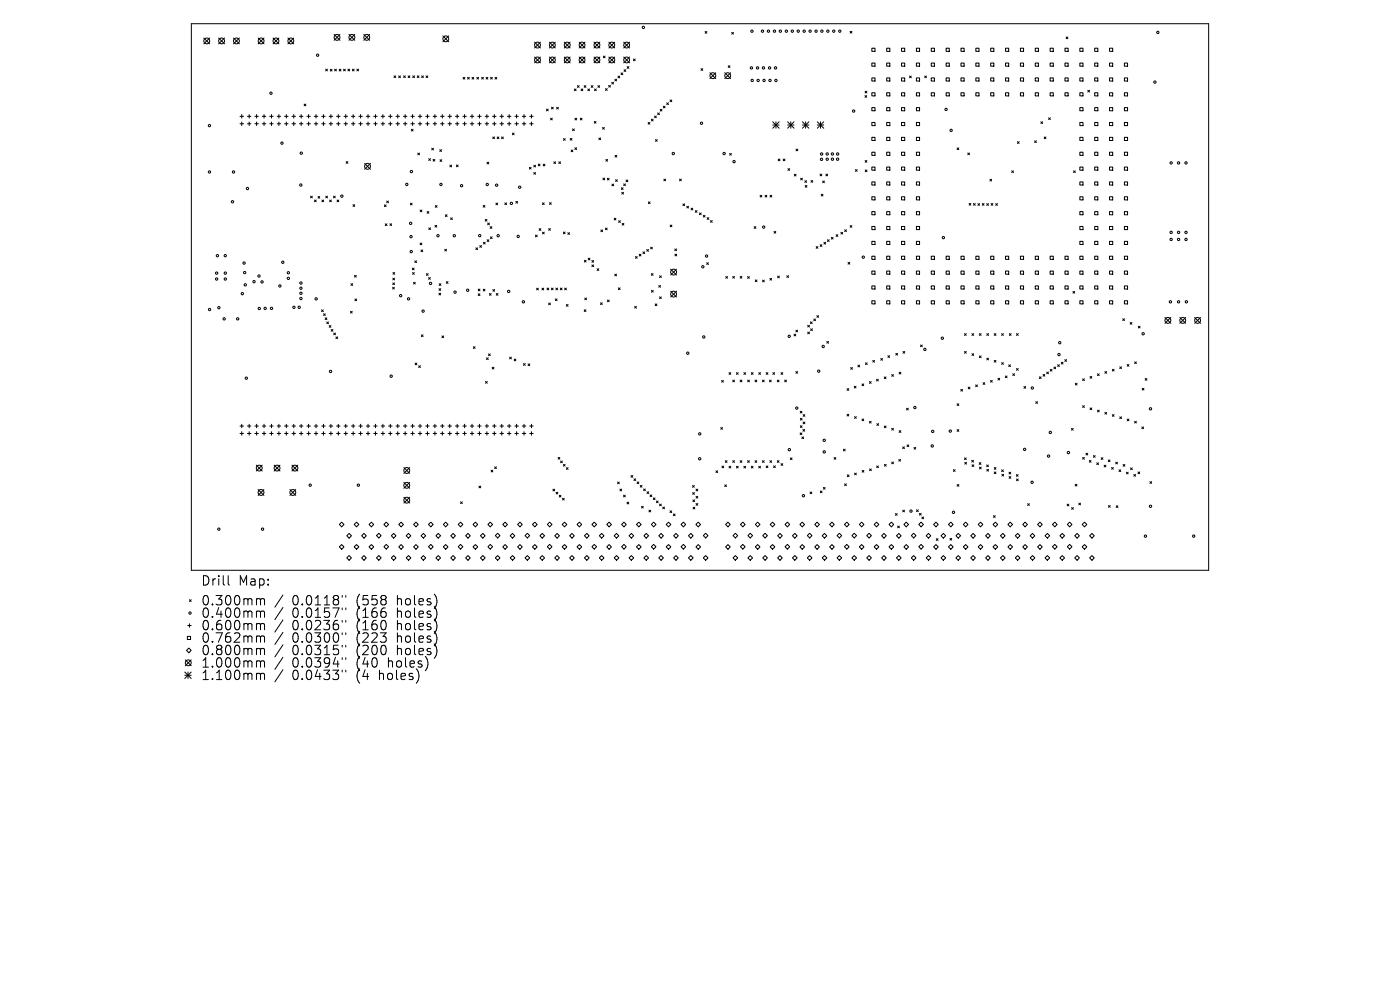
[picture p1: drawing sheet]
<svg xmlns="http://www.w3.org/2000/svg" width="297mm" height="210mm" viewBox="0 0 297 210" stroke-linecap="round" stroke-linejoin="round" font-family="sans-serif">
<defs><g id="words">
<g font-size="2.8">
<text x="42.6" y="124.5">Drill</text>
<text x="50.6" y="124.5">Map:</text>
<text x="42.6" y="128.7">0.300mm</text>
<text x="42.6" y="131.3">0.400mm</text>
<text x="62" y="128.7">0.0118&quot;</text>
<text x="62" y="131.3">0.0157&quot;</text>
<text x="75.7" y="128.7">(558</text>
<text x="75.7" y="131.3">(166</text>
<text x="84.5" y="128.7">holes)</text>
<text x="84.5" y="131.3">holes)</text>
<text x="42.6" y="134">0.600mm</text>
<text x="42.6" y="136.6">0.762mm</text>
<text x="62" y="134">0.0236&quot;</text>
<text x="62" y="136.6">0.0300&quot;</text>
<text x="75.7" y="134">(160</text>
<text x="75.7" y="136.6">(223</text>
<text x="84.5" y="134">holes)</text>
<text x="84.5" y="136.6">holes)</text>
<text x="42.6" y="139.3">0.800mm</text>
<text x="42.6" y="141.9">1.000mm</text>
<text x="62" y="139.3">0.0315&quot;</text>
<text x="62" y="141.9">0.0394&quot;</text>
<text x="75.7" y="139.3">(200</text>
<text x="75.7" y="141.9">(40</text>
<text x="82.6" y="141.9">holes)</text>
<text x="84.5" y="139.3">holes)</text>
<text x="42.6" y="144.5">1.100mm</text>
<text x="62" y="144.5">0.0433&quot;</text>
<text x="75.7" y="144.5">(4</text>
<text x="80.7" y="144.5">holes)</text>
</g>
</g></defs>
<g fill="none" stroke="#000" stroke-width=".21">
<path d="M40.6 5h215.8v116h-215.8zM43.2 8.1l1.3 1.2M44.5 8.1l-1.3 1.2M46.4 8.1l1.2 1.2M47.6 8.1l-1.2 1.2M49.5 8.1l1.3 1.2M50.8 8.1l-1.3 1.2M54.8 8.1l1.2 1.2M56 8.1l-1.2 1.2M57.9 8.1l1.3 1.2M59.2 8.1l-1.3 1.2M61.1 8.1l1.2 1.2"/>
<path d="M62.3 8.1l-1.2 1.2M69.1 14.7l.4 .3M69.5 14.7l-.4 .3M70.1 14.7l.3 .4M70.4 14.7l-.3 .4M70.9 7.3l1.2 1.2M71 14.7l.4 .3M71.4 14.7l-.4 .3M72 14.7l.3 .4M72.1 7.3l-1.2 1.2M72.3 14.7l-.3 .4M72.9 14.7l.4 .3"/>
<path d="M73.3 14.7l-.4 .3M73.8 14.7l.4 .3M74 7.3l1.3 1.2M74.2 14.7l-.4 .3M74.8 14.7l.3 .3M75.1 14.7l-.3 .3M75.3 7.3l-1.3 1.2M75.7 14.7l.4 .3M76.1 14.7l-.4 .3M77.2 7.3l1.2 1.2M78.4 7.3l-1.2 1.2M83.6 16.1l.4 .4"/>
<path d="M84 16.1l-.4 .4M84.6 16.1l.4 .4M85 16.1l-.4 .4M85.6 16.1l.4 .4M86 16.1l-.4 .4M86.6 16.1l.4 .4M87 16.1l-.4 .4M87.6 16.1l.3 .4M87.9 16.1l-.3 .4M88.5 16.1l.4 .4M88.9 16.1l-.4 .4M89.4 16.1l.4 .4"/>
<path d="M89.8 16.1l-.4 .4M90.4 16.1l.3 .4M90.7 16.1l-.3 .4M94 7.6l1.2 1.3M95.2 7.6l-1.2 1.3M98.2 16.4l.4 .4M98.6 16.4l-.4 .4M99.2 16.4l.4 .4M99.6 16.4l-.4 .4M100.1 16.4l.4 .4M100.5 16.4l-.4 .4M101.2 16.4l.3 .4"/>
<path d="M101.5 16.4l-.3 .4M102.2 16.4l.4 .4M102.6 16.4l-.4 .4M103.1 16.4l.4 .4M103.5 16.4l-.4 .4M104.1 16.4l.3 .4M104.4 16.4l-.3 .4M105 16.4l.4 .4M105.4 16.4l-.4 .4M113.4 8.9l1.2 1.3M113.4 12.1l1.2 1.2M114.6 8.9l-1.2 1.3"/>
<path d="M114.6 12.1l-1.2 1.2M116.6 12.1l1.2 1.2M116.6 8.9l1.2 1.3M117.8 8.9l-1.2 1.3M117.8 12.1l-1.2 1.2M119.7 12.1l1.3 1.2M119.7 8.9l1.3 1.3M121 8.9l-1.3 1.3M121 12.1l-1.3 1.2M121.8 18.9l.4 .3M122.2 18.9l-.4 .3M122.5 18.2l.4 .3"/>
<path d="M122.9 12.1l1.2 1.2M122.9 8.9l1.2 1.3M122.9 18.2l-.4 .3M123.3 18.9l.3 .3M123.6 18.9l-.3 .3M123.9 18.2l.4 .3M124.1 8.9l-1.2 1.3M124.1 12.1l-1.2 1.2M124.3 18.2l-.4 .3M124.7 18.9l.4 .3M125.1 18.9l-.4 .3M125.4 18.2l.4 .3"/>
<path d="M125.8 18.2l-.4 .3M126 12.1l1.3 1.2M126 8.9l1.3 1.3M126.1 18.9l.4 .3M126.5 18.9l-.4 .3M126.8 18.2l.4 .3M127.2 18.2l-.4 .3M127.3 8.9l-1.3 1.3M127.3 12.1l-1.3 1.2M128 11.9l.4 .4M128.4 11.9l-.4 .4M128.5 18.8l.3 .4"/>
<path d="M128.8 18.8l-.3 .4M129.1 18.1l.4 .4M129.2 12.1l1.2 1.2M129.2 8.9l1.2 1.3M129.5 18.1l-.4 .4M129.8 17.5l.4 .3M130.2 17.5l-.4 .3M130.4 12.1l-1.2 1.2M130.4 8.9l-1.2 1.3M130.4 16.8l.4 .4M130.8 16.8l-.4 .4M131.1 16.1l.4 .4"/>
<path d="M131.5 16.1l-.4 .4M131.8 15.5l.3 .3M132.1 15.5l-.3 .3M132.3 12.1l1.3 1.2M132.3 8.9l1.3 1.3M132.4 14.8l.4 .4M132.8 14.8l-.4 .4M133 14.1l.4 .4M133.4 14.1l-.4 .4M133.6 8.9l-1.3 1.3M133.6 12.1l-1.3 1.2M134.4 12.5l.4 .4"/>
<path d="M134.8 12.5l-.4 .4M148.7 14.6l.4 .3M149.1 14.6l-.4 .3M149.6 6.7l.4 .4M150 6.7l-.4 .4M150.6 15.4l1.2 1.3M151.8 15.4l-1.2 1.3M153.8 15.4l1.2 1.3M154.5 13.9l.4 .4M154.9 13.9l-.4 .4M155 15.4l-1.2 1.3M155.2 6.9l.4 .3"/>
<path d="M155.6 6.9l-.4 .3M180.3 6.6l.4 .4M180.7 6.6l-.4 .4M183.5 19.3l.4 .4M183.9 19.3l-.4 .4M185 10.2h.6v.7h-.6zM185 13.4h.6v.6h-.6zM185 16.5h.6v.7h-.6zM185 19.7h.6v.6h-.6zM188.1 10.2h.7v.7h-.7zM188.1 13.4h.7v.6h-.7zM188.1 16.5h.7v.7h-.7z"/>
<path d="M188.1 19.7h.7v.6h-.7zM191.3 10.2h.6v.7h-.6zM191.3 13.4h.6v.6h-.6zM191.3 16.5h.6v.7h-.6zM191.3 19.7h.6v.6h-.6zM193 16.1l.3 .4M193.3 16.1l-.3 .4M194.4 10.2h.7v.7h-.7zM194.4 13.4h.7v.6h-.7zM194.4 16.5h.7v.7h-.7zM194.4 19.7h.7v.6h-.7zM196.2 16.1l.3 .4"/>
<path d="M196.5 16.1l-.3 .4M197.6 10.2h.6v.7h-.6zM197.6 13.4h.6v.6h-.6zM197.6 16.5h.6v.7h-.6zM197.6 19.7h.6v.6h-.6zM200.7 10.2h.7v.7h-.7zM200.7 13.4h.7v.6h-.7zM200.7 16.5h.7v.7h-.7zM200.7 19.7h.7v.6h-.7zM203.9 10.2h.6v.7h-.6zM203.9 13.4h.6v.6h-.6zM203.9 16.5h.6v.7h-.6z"/>
<path d="M203.9 19.7h.6v.6h-.6zM207 10.2h.7v.7h-.7zM207 13.4h.7v.6h-.7zM207 16.5h.7v.7h-.7zM207 19.7h.7v.6h-.7zM210.2 10.2h.6v.7h-.6zM210.2 13.4h.6v.6h-.6zM210.2 16.5h.6v.7h-.6zM210.2 19.7h.6v.6h-.6zM213.3 10.2h.7v.7h-.7zM213.3 13.4h.7v.6h-.7zM213.3 16.5h.7v.7h-.7z"/>
<path d="M213.3 19.7h.7v.6h-.7zM216.5 10.2h.6v.7h-.6zM216.5 13.4h.6v.6h-.6zM216.5 16.5h.6v.7h-.6zM216.5 19.7h.6v.6h-.6zM219.6 10.2h.7v.7h-.7zM219.6 13.4h.7v.6h-.7zM219.6 16.5h.7v.7h-.7zM219.6 19.7h.7v.6h-.7zM222.8 10.2h.6v.7h-.6zM222.8 13.4h.6v.6h-.6zM222.8 16.5h.6v.7h-.6z"/>
<path d="M222.8 19.7h.6v.6h-.6zM225.9 10.2h.7v.7h-.7zM225.9 13.4h.7v.6h-.7zM225.9 16.5h.7v.7h-.7zM225.9 19.7h.7v.6h-.7zM226.2 7.8l.3 .4M226.5 7.8l-.3 .4M229.1 10.2h.6v.7h-.6zM229.1 13.4h.6v.6h-.6zM229.1 16.5h.6v.7h-.6zM229.1 19.7h.6v.6h-.6zM230.8 19.1l.3 .4"/>
<path d="M231.1 19.1l-.3 .4M232.2 10.2h.7v.7h-.7zM232.2 13.4h.7v.6h-.7zM232.2 16.5h.7v.7h-.7zM232.2 19.7h.7v.6h-.7zM235.4 10.2h.7v.7h-.7zM235.4 13.4h.7v.6h-.7zM235.4 16.5h.7v.7h-.7zM235.4 19.7h.7v.6h-.7zM238.5 13.4h.7v.6h-.7zM238.5 16.5h.7v.7h-.7zM238.5 19.7h.7v.6h-.7z"/>
<path d="M50.9 24.7h.8M50.9 26.3h.8M51.3 24.3v.7M51.3 25.9v.7M52.5 24.7h.7M52.5 26.3h.7M52.9 24.3v.7M52.9 25.9v.7M54.1 24.7h.7M54.1 26.3h.7M54.4 24.3v.7M54.4 25.9v.7"/>
<path d="M55.6 24.7h.8M55.6 26.3h.8M56 24.3v.7M56 25.9v.7M57.2 24.7h.8M57.2 26.3h.8M57.6 24.3v.7M57.6 25.9v.7M58.8 24.7h.7M58.8 26.3h.7M59.2 24.3v.7M59.2 25.9v.7"/>
<path d="M60.4 24.7h.7M60.4 26.3h.7M60.7 24.3v.7M60.7 25.9v.7M61.9 24.7h.8M61.9 26.3h.8M62.3 24.3v.7M62.3 25.9v.7M63.5 24.7h.8M63.5 26.3h.8M63.9 24.3v.7M63.9 25.9v.7"/>
<path d="M64.5 22.1l.4 .4M64.9 22.1l-.4 .4M65.1 24.7h.7M65.1 26.3h.7M65.5 24.3v.7M65.5 25.9v.7M66.7 24.7h.7M66.7 26.3h.7M67 24.3v.7M67 25.9v.7M68.2 24.7h.8M68.2 26.3h.8"/>
<path d="M68.6 24.3v.7M68.6 25.9v.7M69.8 24.7h.8M69.8 26.3h.8M70.2 24.3v.7M70.2 25.9v.7M71.4 24.7h.7M71.4 26.3h.7M71.8 24.3v.7M71.8 25.9v.7M73 24.7h.7M73 26.3h.7"/>
<path d="M73.3 24.3v.7M73.3 25.9v.7M73.4 34.3l.4 .4M73.8 34.3l-.4 .4M74.6 24.7h.7M74.6 26.3h.7M74.9 24.3v.7M74.9 25.9v.7M76.1 24.7h.8M76.1 26.3h.8M76.5 24.3v.7M76.5 25.9v.7"/>
<path d="M77.4 34.7l1.2 1.2M77.7 24.7h.7M77.7 26.3h.7M78.1 24.3v.7M78.1 25.9v.7M78.6 34.7l-1.2 1.2M79.3 24.7h.7M79.3 26.3h.7M79.7 24.3v.7M79.7 25.9v.7M80.9 24.7h.7M80.9 26.3h.7"/>
<path d="M81.2 24.3v.7M81.2 25.9v.7M82.4 24.7h.8M82.4 26.3h.8M82.8 24.3v.7M82.8 25.9v.7M84 24.7h.8M84 26.3h.8M84.4 24.3v.7M84.4 25.9v.7M85.6 24.7h.7M85.6 26.3h.7"/>
<path d="M86 24.3v.7M86 25.9v.7M87.2 24.7h.7M87.2 26.3h.7M87.3 27.4l.3 .4M87.5 24.3v.7M87.5 25.9v.7M87.6 27.4l-.3 .4M88.6 32.5l.4 .3M88.7 24.7h.8M88.7 26.3h.8M89 32.5l-.4 .3"/>
<path d="M89.1 24.3v.7M89.1 25.9v.7M90.3 24.7h.8M90.3 26.3h.8M90.7 24.3v.7M90.7 25.9v.7M91 33.7l.3 .3M91.3 33.7l-.3 .3M91.6 31.4l.4 .4M91.9 33.8l.3 .4M91.9 24.7h.7M91.9 26.3h.7"/>
<path d="M92 31.4l-.4 .4M92.2 33.8l-.3 .4M92.3 24.3v.7M92.3 25.9v.7M93.3 31.8l.4 .3M93.3 33.9l.4 .3M93.5 24.7h.7M93.5 26.3h.7M93.7 31.8l-.4 .3M93.7 33.9l-.4 .3M93.8 24.3v.7M93.8 25.9v.7"/>
<path d="M95 24.7h.8M95 26.3h.8M95.4 24.3v.7M95.4 25.9v.7M95.4 35l.4 .4M95.8 35l-.4 .4M96.6 24.7h.8M96.6 26.3h.8M96.8 35l.4 .4M97 24.3v.7M97 25.9v.7M97.2 35l-.4 .4"/>
<path d="M98.2 24.7h.7M98.2 26.3h.7M98.6 24.3v.7M98.6 25.9v.7M99.8 24.7h.7M99.8 26.3h.7M100.1 24.3v.7M100.1 25.9v.7M101.3 24.7h.8M101.3 26.3h.8M101.7 24.3v.7M101.7 25.9v.7"/>
<path d="M102.9 24.7h.8M102.9 26.3h.8M103.3 24.3v.7M103.3 25.9v.7M103.3 34.4l.4 .4M103.7 34.4l-.4 .4M104.5 24.7h.7M104.5 26.3h.7M104.5 29l.4 .4M104.9 24.3v.7M104.9 25.9v.7M104.9 29l-.4 .4"/>
<path d="M105.5 29l.3 .4M105.8 29l-.3 .4M106.1 24.7h.7M106.1 26.3h.7M106.4 29l.4 .4M106.4 24.3v.7M106.4 25.9v.7M106.8 29l-.4 .4M107.6 24.7h.8M107.6 26.3h.8M108 24.3v.7M108 25.9v.7"/>
<path d="M108.7 28.2l.4 .4M109.1 28.2l-.4 .4M109.2 24.7h.8M109.2 26.3h.8M109.6 24.3v.7M109.6 25.9v.7M110.8 24.7h.7M110.8 26.3h.7M111.2 24.3v.7M111.2 25.9v.7M112.3 35.5l.4 .4M112.4 24.7h.7"/>
<path d="M112.4 26.3h.7M112.7 35.5l-.4 .4M112.7 24.3v.7M112.7 25.9v.7M113.2 36.6l.4 .4M113.2 35.1l.4 .3M113.6 36.6l-.4 .4M113.6 35.1l-.4 .3M114.2 34.8l.4 .4M114.6 34.8l-.4 .4M115.2 34.8l.4 .4M115.6 34.8l-.4 .4"/>
<path d="M115.9 23.1l.4 .4M116.3 23.1l-.4 .4M116.8 25.1l.4 .3M117 22.7l.4 .4M117.2 25.1l-.4 .3M117.4 22.7l-.4 .4M117.5 34.3l.4 .4M117.9 34.3l-.4 .4M118.1 22.8l.4 .3M118.5 22.8l-.4 .3M118.5 34.3l.4 .4M118.9 34.3l-.4 .4"/>
<path d="M119.5 29.4l.4 .4M119.9 29.4l-.4 .4M121 29.4l.3 .3M121.2 31.8l.3 .4M121.3 29.4l-.3 .3M121.5 27.3l.3 .4M121.5 31.8l-.3 .4M121.8 27.3l-.3 .4M122 31.3l.3 .4M122 25.1l.3 .3M122.3 31.3l-.3 .4M122.3 25.1l-.3 .3"/>
<path d="M123.1 25.1l.4 .3M123.5 25.1l-.4 .3M126.1 25.8l.3 .3M126.4 25.8l-.3 .3M127 29.3l.4 .3M127.4 29.3l-.4 .3M127.8 27l.4 .4M127.9 37.8l.4 .4M128.2 27l-.4 .4M128.3 37.8l-.4 .4M128.5 33.8l.4 .4M128.8 37.8l.4 .4"/>
<path d="M128.9 33.8l-.4 .4M129.2 37.8l-.4 .4M129.8 39l.4 .4M130.2 39l-.4 .4M130.5 33l.4 .3M130.6 38.1l.4 .4M130.9 33l-.4 .3M131 38.1l-.4 .4M131.8 39.8l.4 .4M132.2 39.8l-.4 .4M132.3 39l.4 .4M132.7 39l-.4 .4"/>
<path d="M132.8 38.2l.4 .4M133.2 38.2l-.4 .4M137.5 26l.4 .3M137.9 26l-.4 .3M138.2 25.3l.4 .4M138.6 25.3l-.4 .4M138.9 24.6l.3 .4M139.1 29.6l.3 .4M139.2 24.6l-.3 .4M139.4 29.6l-.3 .4M139.5 24l.4 .3M139.9 24l-.4 .3"/>
<path d="M140.1 23.2l.3 .4M140.4 23.2l-.3 .4M140.7 22.5l.4 .4M140.8 38l.4 .4M141.1 22.5l-.4 .4M141.2 38l-.4 .4M141.4 21.8l.4 .4M141.8 21.8l-.4 .4M142.1 21.2l.4 .4M142.5 21.2l-.4 .4M144.2 38l.3 .4M144.5 38l-.3 .4"/>
<path d="M154.8 32.5l.4 .4M155.2 32.5l-.4 .4M163.9 25.8l1.4 1.4M163.9 26.5h1.4M164.6 25.8v1.4M165.1 33.7l.4 .4M165.3 25.8l-1.4 1.4M165.5 33.7l-.4 .4M166.1 33.7l.4 .4M166.5 33.7l-.4 .4M167.1 26.5h1.3M167.1 25.8l1.3 1.4"/>
<path d="M167.2 35.8l.3 .3M167.5 35.8l-.3 .3M167.8 25.8v1.4M168.4 25.8l-1.3 1.4M168.5 37l.4 .3M168.9 37l-.4 .3M168.9 31.6l.4 .4M169.3 31.6l-.4 .4M169.9 37.8l.3 .4M170.2 37.8l-.3 .4M170.2 26.5h1.4M170.2 25.8l1.4 1.4"/>
<path d="M170.7 38.3l.4 .4M170.8 39.3l.4 .4M170.9 25.8v1.4M171.1 38.3l-.4 .4M171.2 39.3l-.4 .4M171.6 25.8l-1.4 1.4M172 38.3l.4 .4M172.4 38.3l-.4 .4M173.4 26.5h1.4M173.4 25.8l1.4 1.4M174 36.9l.3 .4M174.1 25.8v1.4"/>
<path d="M174.3 36.9l-.3 .4M174.5 38.4l.4 .4M174.8 25.8l-1.4 1.4M174.9 38.4l-.4 .4M175.2 36.9l.4 .4M175.6 36.9l-.4 .4M181.5 36l.4 .4M181.9 36l-.4 .4M183.5 20.3l.4 .4M183.5 34l.4 .4M183.6 36.1l.3 .3M183.9 20.3l-.4 .4"/>
<path d="M183.9 34l-.4 .4M183.9 36.1l-.3 .3M185 22.8h.6v.7h-.6zM185 26h.6v.6h-.6zM185 29.1h.6v.7h-.6zM185 32.3h.6v.7h-.6zM185 35.4h.6v.7h-.6zM185 38.6h.6v.7h-.6zM188.1 22.8h.7v.7h-.7zM188.1 26h.7v.6h-.7zM188.1 29.1h.7v.7h-.7zM188.1 32.3h.7v.7h-.7z"/>
<path d="M188.1 35.4h.7v.7h-.7zM188.1 38.6h.7v.7h-.7zM191.3 22.8h.6v.7h-.6zM191.3 26h.6v.6h-.6zM191.3 29.1h.6v.7h-.6zM191.3 32.3h.6v.7h-.6zM191.3 35.4h.6v.7h-.6zM191.3 38.6h.6v.7h-.6zM194.4 22.8h.7v.7h-.7zM194.4 26h.7v.6h-.7zM194.4 29.1h.7v.7h-.7zM194.4 32.3h.7v.7h-.7z"/>
<path d="M194.4 35.4h.7v.7h-.7zM194.4 38.6h.7v.7h-.7zM203 31.4l.4 .3M203.4 31.4l-.4 .3M205.3 32.4l.4 .4M205.7 32.4l-.4 .4M210 38l.4 .4M210.4 38l-.4 .4M214.6 36.2l.4 .4M215 36.2l-.4 .4M215.8 30.1l.4 .3M216.2 30.1l-.4 .3"/>
<path d="M219.5 29.9l.4 .3M219.9 29.9l-.4 .3M220.8 25.8l.4 .4M221.2 25.8l-.4 .4M221.5 29.1l.4 .3M221.9 29.1l-.4 .3M222.5 25l.3 .4M222.8 25l-.3 .4M227.7 36.2l.4 .4M228.1 36.2l-.4 .4M229.1 22.8h.6v.7h-.6zM229.1 26h.6v.6h-.6z"/>
<path d="M229.1 29.1h.6v.7h-.6zM229.1 32.3h.6v.7h-.6zM229.1 35.4h.6v.7h-.6zM229.1 38.6h.6v.7h-.6zM232.2 22.8h.7v.7h-.7zM232.2 26h.7v.6h-.7zM232.2 29.1h.7v.7h-.7zM232.2 32.3h.7v.7h-.7zM232.2 35.4h.7v.7h-.7zM232.2 38.6h.7v.7h-.7zM235.4 22.8h.7v.7h-.7zM235.4 26h.7v.6h-.7z"/>
<path d="M235.4 29.1h.7v.7h-.7zM235.4 32.3h.7v.7h-.7zM235.4 35.4h.7v.7h-.7zM235.4 38.6h.7v.7h-.7zM238.5 22.8h.7v.7h-.7zM238.5 26h.7v.6h-.7zM238.5 29.1h.7v.7h-.7zM238.5 32.3h.7v.7h-.7zM238.5 35.4h.7v.7h-.7zM238.5 38.6h.7v.7h-.7zM65.9 41.6l.4 .4M66.3 41.6l-.4 .4"/>
<path d="M66.7 42.4l.4 .4M67.1 42.4l-.4 .4M67.5 41.7l.3 .3M67.8 41.7l-.3 .3M68.3 42.4l.4 .4M68.7 42.4l-.4 .4M69.1 41.6l.4 .4M69.5 41.6l-.4 .4M69.9 42.4l.4 .4M70.3 42.4l-.4 .4M70.7 41.6l.4 .4M71.1 41.6l-.4 .4"/>
<path d="M71.5 42.4l.4 .4M71.9 42.4l-.4 .4M74.9 43.4l.4 .4M75.2 58.4l.4 .4M75.3 43.4l-.4 .4M75.6 58.4l-.4 .4M81.5 43.5l.4 .3M81.7 47.5l.4 .4M81.9 43.5l-.4 .3M82 42.6l.4 .4M82.1 47.5l-.4 .4M82.4 42.6l-.4 .4"/>
<path d="M82.7 47.5l.4 .3M83.1 47.5l-.4 .3M83.3 59l.4 .4M83.4 57.8l.3 .4M83.7 59l-.4 .4M83.7 57.8l-.3 .4M87.1 43.1l.3 .4M87.4 43.1l-.3 .4M87.5 56.9l.3 .3M87.5 57.8l.4 .4M87.7 59.9l.4 .4M87.8 56.9l-.3 .3"/>
<path d="M87.9 57.8l-.4 .4M88 55.3l.4 .4M88.1 59.9l-.4 .4M88.4 55.3l-.4 .4M89.1 51.6l.4 .3M89.1 44.6l.4 .3M89.3 53l.4 .4M89.5 51.6l-.4 .3M89.5 44.6l-.4 .3M89.7 53l-.4 .4M90.5 58l.3 .4M90.6 44.9l.4 .3"/>
<path d="M90.8 58l-.3 .4M90.9 58.9l.4 .4M91 48.3l.3 .4M91 44.9l-.4 .3M91.3 58.9l-.4 .4M91.3 48.3l-.3 .4M92.3 47.8l.4 .4M92.3 43.6l.4 .4M92.7 47.8l-.4 .4M92.7 43.6l-.4 .4M94.4 52.9l.3 .3M94.5 45.6l.3 .3"/>
<path d="M94.7 59.7l.4 .4M94.7 52.9l-.3 .3M94.8 45.6l-.3 .3M95.1 59.7l-.4 .4M95.6 46.2l.4 .4M96 46.2l-.4 .4M101 52.6l.3 .3M101.3 52.6l-.3 .3M101.8 52.1l.4 .4M102.2 52.1l-.4 .4M102.5 43.6l.4 .3M102.6 51.4l.3 .4"/>
<path d="M102.9 43.6l-.4 .3M102.9 51.4l-.3 .4M102.9 46.5l.4 .4M103.3 46.5l-.4 .4M103.3 50.9l.4 .3M103.5 47.3l.3 .4M103.7 50.9l-.4 .3M103.8 47.3l-.3 .4M104 48.1l.3 .4M104 50.2l.4 .4M104.3 48.1l-.3 .4M104.4 50.2l-.4 .4"/>
<path d="M105.2 43.1l.4 .3M105.6 43.1l-.4 .3M107.1 43l.4 .4M107.5 43l-.4 .4M109.4 42.7l.4 .4M109.8 42.7l-.4 .4M113.6 49.9l.4 .3M114 49.9l-.4 .3M114.4 48.5l.3 .4M114.7 48.5l-.3 .4M115.1 43l.3 .4M115.1 49.2l.4 .4"/>
<path d="M115.4 43l-.3 .4M115.5 49.2l-.4 .4M116.4 48.5l.4 .4M116.6 43l.3 .4M116.8 48.5l-.4 .4M116.9 43l-.3 .4M119.5 49.2l.4 .4M119.9 49.2l-.4 .4M120.5 49.4l.3 .3M120.8 49.4l-.3 .3M124 55.2l.3 .4M124.3 55.2l-.3 .4"/>
<path d="M124.8 54.8l.4 .3M125.2 54.8l-.4 .3M125.6 55.3l.3 .3M125.6 56.2l.3 .4M125.9 55.3l-.3 .3M125.9 56.2l-.3 .4M126.7 57l.3 .4M127 57l-.3 .4M127.5 48.8l.3 .3M127.8 48.8l-.3 .3M128.4 48.4l.4 .3M128.8 48.4l-.4 .3"/>
<path d="M130.3 46.3l.4 .4M130.4 58.2l.4 .3M130.7 46.3l-.4 .4M130.8 58.2l-.4 .3M131.2 46.8l.4 .4M131.6 46.8l-.4 .4M131.9 40.8l.4 .4M132 47.4l.4 .4M132.3 40.8l-.4 .4M132.4 47.4l-.4 .4M134.8 54.4l.4 .4M135.2 54.4l-.4 .4"/>
<path d="M135.6 53.9l.4 .4M136 53.9l-.4 .4M136.4 53.4l.4 .4M136.8 53.4l-.4 .4M137.2 52.9l.4 .4M137.5 42.8l.4 .4M137.6 52.9l-.4 .4M137.9 42.8l-.4 .4M138 52.4l.4 .4M138.2 58l.3 .4M138.4 52.4l-.4 .4M138.5 58l-.3 .4"/>
<path d="M139.9 58.5l.4 .4M140.3 58.5l-.4 .4M142.2 47.7l.3 .4M142.3 57.1l1.2 1.2M142.5 47.7l-.3 .4M143.2 52.8l.3 .4M143.2 53.9l.4 .4M143.5 57.1l-1.2 1.2M143.5 52.8l-.3 .4M143.6 53.9l-.4 .4M144.9 43.3l.3 .3M145.2 43.3l-.3 .3"/>
<path d="M145.7 43.8l.4 .3M146.1 43.8l-.4 .3M146.6 44.2l.4 .3M147 44.2l-.4 .3M147.5 44.7l.4 .3M147.9 44.7l-.4 .3M148.4 45.2l.4 .3M148.8 45.2l-.4 .3M149.2 45.7l.4 .3M149.6 45.7l-.4 .3M149.9 55.7l.4 .4M150 46.2l.4 .3"/>
<path d="M150.3 55.7l-.4 .4M150.4 46.2l-.4 .3M150.7 46.8l.4 .4M151.1 46.8l-.4 .4M154 58.7l.3 .3M154.3 58.7l-.3 .3M155.4 58.6l.4 .4M155.8 58.6l-.4 .4M157 58.6l.4 .4M157.4 58.6l-.4 .4M158.6 58.7l.4 .3M159 58.7l-.4 .3"/>
<path d="M160 48.1l.4 .4M160.2 59.4l.4 .3M160.4 48.1l-.4 .4M160.6 59.4l-.4 .3M161.2 41.4l.4 .4M161.6 41.4l-.4 .4M161.8 59.4l.3 .4M162.1 59.4l-.3 .4M162.3 41.4l.4 .4M162.7 41.4l-.4 .4M163.3 59l.4 .4M163.4 41.4l.3 .4"/>
<path d="M163.7 59l-.4 .4M163.7 41.4l-.3 .4M164.2 49.1l.4 .4M164.6 49.1l-.4 .4M165 58.6l.3 .3M165.3 58.6l-.3 .3M166.9 58.5l.4 .4M167.3 58.5l-.4 .4M173.1 52.3l.4 .4M173.5 52.3l-.4 .4M174 51.9l.4 .4M174.2 41.2l.4 .4"/>
<path d="M174.4 51.9l-.4 .4M174.6 41.2l-.4 .4M174.8 51.4l.4 .4M175.2 51.4l-.4 .4M175.5 50.9l.4 .3M175.9 50.9l-.4 .3M176.4 50.3l.3 .4M176.7 50.3l-.3 .4M177.4 49.8l.3 .4M177.7 49.8l-.3 .4M178.4 49.3l.4 .4M178.8 49.3l-.4 .4"/>
<path d="M179.2 48.7l.4 .4M179.6 48.7l-.4 .4M179.9 55.7l.4 .3M180.3 55.7l-.4 .3M180.3 47.8l.4 .4M180.7 47.8l-.4 .4M185 41.7h.6v.7h-.6zM185 44.9h.6v.7h-.6zM185 48h.6v.7h-.6zM185 51.2h.6v.7h-.6zM185 54.3h.6v.7h-.6zM185 57.5h.6v.7h-.6z"/>
<path d="M188.1 41.7h.7v.7h-.7zM188.1 44.9h.7v.7h-.7zM188.1 48h.7v.7h-.7zM188.1 51.2h.7v.7h-.7zM188.1 54.3h.7v.7h-.7zM188.1 57.5h.7v.7h-.7zM191.3 41.7h.6v.7h-.6zM191.3 44.9h.6v.7h-.6zM191.3 48h.6v.7h-.6zM191.3 51.2h.6v.7h-.6zM191.3 54.3h.6v.7h-.6zM191.3 57.5h.6v.7h-.6z"/>
<path d="M194.4 41.7h.7v.7h-.7zM194.4 44.9h.7v.7h-.7zM194.4 48h.7v.7h-.7zM194.4 51.2h.7v.7h-.7zM194.4 54.3h.7v.7h-.7zM194.4 57.5h.7v.7h-.7zM197.6 54.3h.6v.7h-.6zM197.6 57.5h.6v.7h-.6zM200.7 54.3h.7v.7h-.7zM200.7 57.5h.7v.7h-.7zM203.9 54.3h.6v.7h-.6zM203.9 57.5h.6v.7h-.6z"/>
<path d="M205.6 43.1l.4 .4M206 43.1l-.4 .4M206.5 43.2l.4 .4M206.9 43.2l-.4 .4M207 54.3h.7v.7h-.7zM207 57.5h.7v.7h-.7zM207.5 43.2l.3 .4M207.8 43.2l-.3 .4M208.4 43.2l.4 .4M208.8 43.2l-.4 .4M209.3 43.2l.4 .4M209.7 43.2l-.4 .4"/>
<path d="M210.2 54.3h.6v.7h-.6zM210.2 57.5h.6v.7h-.6zM210.3 43.2l.3 .3M210.6 43.2l-.3 .3M211.2 43.2l.4 .4M211.6 43.2l-.4 .4M213.3 54.3h.7v.7h-.7zM213.3 57.5h.7v.7h-.7zM216.5 54.3h.6v.7h-.6zM216.5 57.5h.6v.7h-.6zM219.6 54.3h.7v.7h-.7zM219.6 57.5h.7v.7h-.7z"/>
<path d="M222.8 54.3h.6v.7h-.6zM222.8 57.5h.6v.7h-.6zM225.9 54.3h.7v.7h-.7zM225.9 57.5h.7v.7h-.7zM229.1 41.7h.6v.7h-.6zM229.1 44.9h.6v.7h-.6zM229.1 48h.6v.7h-.6zM229.1 51.2h.6v.7h-.6zM229.1 54.3h.6v.7h-.6zM229.1 57.5h.6v.7h-.6zM232.2 41.7h.7v.7h-.7zM232.2 44.9h.7v.7h-.7z"/>
<path d="M232.2 48h.7v.7h-.7zM232.2 51.2h.7v.7h-.7zM232.2 54.3h.7v.7h-.7zM232.2 57.5h.7v.7h-.7zM235.4 41.7h.7v.7h-.7zM235.4 44.9h.7v.7h-.7zM235.4 48h.7v.7h-.7zM235.4 51.2h.7v.7h-.7zM235.4 54.3h.7v.7h-.7zM235.4 57.5h.7v.7h-.7zM238.5 41.7h.7v.7h-.7zM238.5 44.9h.7v.7h-.7z"/>
<path d="M238.5 48h.7v.7h-.7zM238.5 51.2h.7v.7h-.7zM238.5 54.3h.7v.7h-.7zM238.5 57.5h.7v.7h-.7zM68.2 65.7l.4 .4M68.6 65.7l-.4 .4M68.6 66.6l.4 .3M69 67.4l.3 .4M69 66.6l-.4 .3M69.3 68.3l.4 .4M69.3 67.4l-.3 .4M69.7 68.3l-.4 .4"/>
<path d="M69.8 69.1l.4 .3M70.2 69.1l-.4 .3M70.3 69.9l.3 .4M70.6 69.9l-.3 .4M70.8 70.6l.4 .4M71.2 70.6l-.4 .4M71.3 71.5l.3 .3M71.6 71.5l-.3 .3M74.4 66l.3 .4M74.5 60.2l.3 .4M74.7 66l-.3 .4M74.8 60.2l-.3 .4"/>
<path d="M75.3 63.4l.4 .4M75.7 63.4l-.4 .4M83.3 60.9l.4 .4M83.3 60l.4 .4M83.7 60.9l-.4 .4M83.7 60l-.4 .4M88.1 77l.3 .4M88.4 77l-.3 .4M88.8 77.6l.4 .4M89.2 77.6l-.4 .4M89.4 71l.4 .4M89.8 71l-.4 .4"/>
<path d="M93.1 62.2l.4 .4M93.1 61.2l.4 .4M93.2 60.2l.3 .4M93.5 62.2l-.4 .4M93.5 61.2l-.4 .4M93.5 60.2l-.3 .4M93.7 71.3l.4 .3M94.1 71.3l-.4 .3M100.4 73.5l.4 .4M100.8 73.5l-.4 .4M101.4 62.3l.4 .4M101.5 61.3l.3 .4"/>
<path d="M101.8 62.3l-.4 .4M101.8 61.3l-.3 .4M102.5 61.4l.4 .3M102.9 61.4l-.4 .3M103.2 75.9l.4 .4M103.6 75.9l-.4 .4M103.6 75.1l.4 .3M103.8 62.3l.4 .3M104 75.1l-.4 .3M104.2 62.3l-.4 .3M104.4 77.9l.4 .4M104.6 61.4l.3 .4"/>
<path d="M104.8 77.9l-.4 .4M104.9 61.4l-.3 .4M105.3 62.3l.3 .3M105.6 62.3l-.3 .3M108.1 75.8l.4 .3M108.5 75.8l-.4 .3M109.1 76.2l.3 .3M109.4 76.2l-.3 .3M111.1 77.1l.3 .4M111.4 77.1l-.3 .4M112 77.2l.4 .4M112.4 77.2l-.4 .4"/>
<path d="M113.8 61.1l.4 .4M114.2 61.1l-.4 .4M115 61.1l.3 .4M115.3 61.1l-.3 .4M116 61.1l.4 .4M116.4 64.3l.4 .4M116.4 61.1l-.4 .4M116.8 64.3l-.4 .4M117 61.1l.3 .4M117.3 61.1l-.3 .4M117.8 63.4l.4 .4M117.9 61.1l.4 .4"/>
<path d="M118.2 63.4l-.4 .4M118.3 61.1l-.4 .4M118.9 61.1l.3 .4M119.2 61.1l-.3 .4M119.8 61.1l.4 .4M120.1 64.6l.4 .4M120.2 61.1l-.4 .4M120.5 64.6l-.4 .4M123.9 65.7l.4 .4M124.1 63.2l.3 .4M124.3 65.7l-.4 .4M124.4 63.2l-.3 .4"/>
<path d="M127.4 64.2l.4 .4M127.8 64.2l-.4 .4M128.9 63.6l.3 .4M129.2 63.6l-.3 .4M131.2 61.1l.3 .3M131.5 61.1l-.3 .3M134.6 65l.4 .4M135 65l-.4 .4M138.2 61.6l.4 .4M138.6 61.6l-.4 .4M139 64.5l.4 .3M139.4 64.5l-.4 .3"/>
<path d="M139.8 60.6l.3 .3M139.9 63l.4 .3M140.1 60.6l-.3 .3M140.3 63l-.4 .3M142.3 61.8l1.2 1.2M143.5 61.8l-1.2 1.2M154.7 79l.3 .4M155 79l-.3 .4M156.2 79l.4 .4M156.6 79l-.4 .4M157.8 79l.4 .4M158.2 79l-.4 .4"/>
<path d="M159.4 79l.4 .4M159.8 79l-.4 .4M161 79l.3 .4M161.3 79l-.3 .4M162.5 79l.4 .4M162.9 79l-.4 .4M164 79l.3 .4M164.3 79l-.3 .4M165.7 79l.4 .4M166.1 79l-.4 .4M168.4 70.9l.4 .4M168.8 70.9l-.4 .4"/>
<path d="M168.8 70l.4 .4M168.8 78.8l.4 .4M169.2 70l-.4 .4M169.2 78.8l-.4 .4M171.4 70.4l.3 .4M171.4 69l.3 .4M171.7 69l-.3 .4M171.7 70.4l-.3 .4M171.9 68.3l.4 .3M172 69.7l.3 .4M172.3 68.3l-.4 .3M172.3 69.7l-.3 .4"/>
<path d="M172.6 67.7l.4 .3M173 67.7l-.4 .3M173.3 67l.4 .3M173.7 67l-.4 .3M175.4 72.4l.4 .4M175.8 72.4l-.4 .4M180.5 78l.3 .3M180.8 78l-.3 .3M182 77.5l.4 .3M182.4 77.5l-.4 .3M183.6 77l.4 .3M184 77l-.4 .3"/>
<path d="M185 60.7h.6v.6h-.6zM185 63.8h.6v.7h-.6zM185.2 76.5l.3 .3M185.5 76.5l-.3 .3M186.9 76l.3 .4M187.2 76l-.3 .4M187.6 80l.4 .3M188 80l-.4 .3M188.1 60.7h.7v.6h-.7zM188.1 63.8h.7v.7h-.7zM188.4 75.5l.3 .3M188.7 75.5l-.3 .3"/>
<path d="M189.2 79.5l.3 .3M189.5 79.5l-.3 .3M190 75l.4 .3M190.4 75l-.4 .3M190.7 79l.4 .3M191.1 79l-.4 .3M191.3 60.7h.6v.6h-.6zM191.3 63.8h.6v.7h-.6zM191.6 74.6l.3 .3M191.9 74.6l-.3 .3M194.4 60.7h.7v.6h-.7zM194.4 63.8h.7v.7h-.7z"/>
<path d="M195.3 73.2l.4 .4M195.7 73.2l-.4 .4M197.6 60.7h.6v.6h-.6zM197.6 63.8h.6v.7h-.6zM200.7 60.7h.7v.6h-.7zM200.7 63.8h.7v.7h-.7zM203.9 60.7h.6v.6h-.6zM203.9 63.8h.6v.7h-.6zM204.6 70.8l.4 .3M204.6 74.6l.4 .3M205 70.8l-.4 .3M205 74.6l-.4 .3"/>
<path d="M206.2 70.8l.4 .3M206.2 75l.4 .4M206.6 70.8l-.4 .3M206.6 75l-.4 .4M207 60.7h.7v.6h-.7zM207 63.8h.7v.7h-.7zM207.8 70.8l.3 .3M207.8 75.5l.3 .4M208.1 70.8l-.3 .3M208.1 75.5l-.3 .4M209.3 70.8l.4 .3M209.3 76l.4 .3"/>
<path d="M209.7 70.8l-.4 .3M209.7 76l-.4 .3M210.2 60.7h.6v.6h-.6zM210.2 63.8h.6v.7h-.6zM210.9 70.8l.4 .3M210.9 76.4l.4 .4M211.3 70.8l-.4 .3M211.3 76.4l-.4 .4M212.5 70.8l.4 .3M212.5 76.9l.4 .4M212.9 70.8l-.4 .3M212.9 76.9l-.4 .4"/>
<path d="M213.3 79.8l.4 .3M213.3 60.7h.7v.6h-.7zM213.3 63.8h.7v.7h-.7zM213.7 79.8l-.4 .3M214 77.4l.4 .4M214.1 70.8l.4 .3M214.4 77.4l-.4 .4M214.5 70.8l-.4 .3M214.9 79.3l.3 .4M215.2 79.3l-.3 .4M215.6 70.8l.4 .3M215.6 78.2l.4 .4"/>
<path d="M216 70.8l-.4 .3M216 78.2l-.4 .4M216.5 60.7h.6v.6h-.6zM216.5 63.8h.6v.7h-.6zM219.6 60.7h.7v.6h-.7zM219.6 63.8h.7v.7h-.7zM220.5 79.9l.4 .4M220.9 79.9l-.4 .4M221.3 79.4l.3 .4M221.6 79.4l-.3 .4M222.1 78.9l.3 .4M222.4 78.9l-.3 .4"/>
<path d="M222.8 60.7h.6v.6h-.6zM222.8 63.8h.6v.7h-.6zM222.8 78.4l.4 .3M223.2 78.4l-.4 .3M223.6 77.9l.4 .3M224 77.9l-.4 .3M224.4 77.4l.3 .3M224.7 77.4l-.3 .3M225.1 76.8l.4 .4M225.5 76.8l-.4 .4M225.9 76.3l.4 .4M225.9 60.7h.7v.6h-.7z"/>
<path d="M225.9 63.8h.7v.7h-.7zM226.3 76.3l-.4 .4M227.6 61.8l.4 .4M228 61.8l-.4 .4M229.1 60.7h.6v.6h-.6zM229.1 63.8h.6v.7h-.6zM231.2 79.9l.4 .3M231.6 79.9l-.4 .3M232.2 60.7h.7v.6h-.7zM232.2 63.8h.7v.7h-.7zM232.8 79.3l.4 .4M233.2 79.3l-.4 .4"/>
<path d="M234.4 78.8l.4 .4M234.8 78.8l-.4 .4M235.4 60.7h.7v.6h-.7zM235.4 63.8h.7v.7h-.7zM236 78.3l.3 .4M236.3 78.3l-.3 .4M237.5 77.8l.4 .4M237.9 77.8l-.4 .4M238.2 67.6l.4 .4M238.5 60.7h.7v.6h-.7zM238.5 63.8h.7v.7h-.7zM238.6 67.6l-.4 .4"/>
<path d="M239.1 77.3l.4 .4M239.5 77.3l-.4 .4M239.8 68.4l.3 .4M240.1 68.4l-.3 .4M240.7 76.8l.4 .3M241.1 76.8l-.4 .3M241.5 69.2l.4 .4M241.9 69.2l-.4 .4M247.1 67.3l1.3 1.3M248.4 67.3l-1.3 1.3M250.3 67.3l1.2 1.3M251.5 67.3l-1.2 1.3"/>
<path d="M253.4 67.3l1.3 1.3M254.7 67.3l-1.3 1.3M50.9 90.4h.8M50.9 91.9h.8M51.3 90v.7M51.3 91.6v.7M52.5 90.4h.7M52.5 91.9h.7M52.9 90v.7M52.9 91.6v.7M54.1 90.4h.7M54.1 91.9h.7"/>
<path d="M54.4 98.7l1.2 1.2M54.4 90v.7M54.4 91.6v.7M55.6 98.7l-1.2 1.2M55.6 90.4h.8M55.6 91.9h.8M56 90v.7M56 91.6v.7M57.2 90.4h.8M57.2 91.9h.8M57.6 90v.7M57.6 91.6v.7"/>
<path d="M58.2 98.7l1.2 1.2M58.8 90.4h.7M58.8 91.9h.7M59.2 90v.7M59.2 91.6v.7M59.4 98.7l-1.2 1.2M60.4 90.4h.7M60.4 91.9h.7M60.7 90v.7M60.7 91.6v.7M61.9 98.7l1.3 1.2M61.9 90.4h.8"/>
<path d="M61.9 91.9h.8M62.3 90v.7M62.3 91.6v.7M63.2 98.7l-1.3 1.2M63.5 90.4h.8M63.5 91.9h.8M63.9 90v.7M63.9 91.6v.7M65.1 90.4h.7M65.1 91.9h.7M65.5 90v.7M65.5 91.6v.7"/>
<path d="M66.7 90.4h.7M66.7 91.9h.7M67 90v.7M67 91.6v.7M68.2 90.4h.8M68.2 91.9h.8M68.6 90v.7M68.6 91.6v.7M69.8 90.4h.8M69.8 91.9h.8M70.2 90v.7M70.2 91.6v.7"/>
<path d="M71.4 90.4h.7M71.4 91.9h.7M71.8 90v.7M71.8 91.6v.7M73 90.4h.7M73 91.9h.7M73.3 90v.7M73.3 91.6v.7M74.6 90.4h.7M74.6 91.9h.7M74.9 90v.7M74.9 91.6v.7"/>
<path d="M76.1 90.4h.8M76.1 91.9h.8M76.5 90v.7M76.5 91.6v.7M77.7 90.4h.7M77.7 91.9h.7M78.1 90v.7M78.1 91.6v.7M79.3 90.4h.7M79.3 91.9h.7M79.7 90v.7M79.7 91.6v.7"/>
<path d="M80.9 90.4h.7M80.9 91.9h.7M81.2 90v.7M81.2 91.6v.7M82.4 90.4h.8M82.4 91.9h.8M82.8 90v.7M82.8 91.6v.7M84 90.4h.8M84 91.9h.8M84.4 90v.7M84.4 91.6v.7"/>
<path d="M85.6 90.4h.7M85.6 91.9h.7M85.7 99.2l1.2 1.2M86 90v.7M86 91.6v.7M86.9 99.2l-1.2 1.2M87.2 90.4h.7M87.2 91.9h.7M87.5 90v.7M87.5 91.6v.7M88.7 90.4h.8M88.7 91.9h.8"/>
<path d="M89.1 90v.7M89.1 91.6v.7M90.3 90.4h.8M90.3 91.9h.8M90.7 90v.7M90.7 91.6v.7M91.9 90.4h.7M91.9 91.9h.7M92.3 90v.7M92.3 91.6v.7M93.5 90.4h.7M93.5 91.9h.7"/>
<path d="M93.8 90v.7M93.8 91.6v.7M95 90.4h.8M95 91.9h.8M95.4 90v.7M95.4 91.6v.7M96.6 90.4h.8M96.6 91.9h.8M97 90v.7M97 91.6v.7M98.2 90.4h.7M98.2 91.9h.7"/>
<path d="M98.6 90v.7M98.6 91.6v.7M99.8 90.4h.7M99.8 91.9h.7M100.1 90v.7M100.1 91.6v.7M101.3 90.4h.8M101.3 91.9h.8M101.7 90v.7M101.7 91.6v.7M102.9 90.4h.8M102.9 91.9h.8"/>
<path d="M103 80.9l.4 .4M103.3 90v.7M103.3 91.6v.7M103.4 80.9l-.4 .4M104.2 99.7l.4 .4M104.5 90.4h.7M104.5 91.9h.7M104.6 99.7l-.4 .4M104.9 90v.7M104.9 91.6v.7M104.9 99l.4 .4M105.3 99l-.4 .4"/>
<path d="M106.1 90.4h.7M106.1 91.9h.7M106.4 90v.7M106.4 91.6v.7M107.6 90.4h.8M107.6 91.9h.8M108 90v.7M108 91.6v.7M109.2 90.4h.8M109.2 91.9h.8M109.6 90v.7M109.6 91.6v.7"/>
<path d="M110.8 90.4h.7M110.8 91.9h.7M111.2 90v.7M111.2 91.6v.7M112.4 90.4h.7M112.4 91.9h.7M112.7 90v.7M112.7 91.6v.7M118.4 97l.4 .4M118.8 97l-.4 .4M118.9 97.8l.4 .4M119.3 97.8l-.4 .4"/>
<path d="M119.5 98.5l.4 .4M119.9 98.5l-.4 .4M120.1 99.2l.4 .4M120.5 99.2l-.4 .4M151.9 99.9l.4 .3M152.3 99.9l-.4 .3M152.9 90.7l.4 .4M153.1 80.7l.4 .4M153.2 98.9l.3 .3M153.3 90.7l-.4 .4M153.5 80.7l-.4 .4M153.5 98.9l-.3 .3"/>
<path d="M153.9 97.7l.3 .4M154.2 97.7l-.3 .4M154.7 98.9l.3 .4M155 98.9l-.3 .4M155.4 80.6l.4 .4M155.4 97.7l.4 .4M155.8 80.6l-.4 .4M155.8 97.7l-.4 .4M156.2 98.9l.4 .4M156.6 98.9l-.4 .4M157 80.6l.4 .4M157 97.7l.4 .4"/>
<path d="M157.4 80.6l-.4 .4M157.4 97.7l-.4 .4M157.8 98.9l.4 .4M158.2 98.9l-.4 .4M158.6 97.7l.4 .4M158.6 80.6l.4 .4M159 97.7l-.4 .4M159 80.6l-.4 .4M159.4 98.9l.4 .4M159.8 98.9l-.4 .4M160.2 80.6l.3 .4M160.2 97.7l.3 .4"/>
<path d="M160.5 80.6l-.3 .4M160.5 97.7l-.3 .4M161 98.9l.3 .4M161.3 98.9l-.3 .4M161.7 80.6l.4 .4M161.7 97.7l.4 .4M162.1 80.6l-.4 .4M162.1 97.7l-.4 .4M162.5 98.8l.4 .4M162.9 98.8l-.4 .4M163.2 80.6l.4 .4M163.3 97.7l.4 .4"/>
<path d="M163.6 80.6l-.4 .4M163.7 97.7l-.4 .4M164.1 98.8l.4 .4M164.5 98.8l-.4 .4M164.9 80.6l.4 .4M164.9 97.7l.4 .4M165.3 80.6l-.4 .4M165.3 97.7l-.4 .4M165.7 98.4l.4 .3M166.1 98.4l-.4 .3M166.5 80.6l.3 .4M166.8 80.6l-.3 .4"/>
<path d="M167.7 97.1l.3 .4M168 97.1l-.3 .4M169.7 91.8l.4 .4M169.8 87.2l.3 .4M169.8 88.7l.4 .4M169.8 90.3l.4 .4M170.1 92.7l.4 .4M170.1 91.8l-.4 .4M170.1 87.2l-.3 .4M170.2 88.7l-.4 .4M170.2 90.3l-.4 .4M170.3 91.1l.4 .4"/>
<path d="M170.4 88l.3 .3M170.4 89.5l.3 .4M170.5 92.7l-.4 .4M170.7 91.1l-.4 .4M170.7 88l-.3 .3M170.7 89.5l-.3 .4M176.9 97.1l.4 .3M177.3 97.1l-.4 .3M178.9 95.3l.4 .4M179.3 95.3l-.4 .4M179.7 82.4l.4 .4M179.7 87.9l.4 .3"/>
<path d="M180.1 82.4l-.4 .4M180.1 87.9l-.4 .3M181.2 81.9l.4 .4M181.3 88.4l.4 .4M181.6 81.9l-.4 .4M181.7 88.4l-.4 .4M182.9 81.4l.3 .4M182.9 88.9l.3 .4M182.9 99.8l.4 .4M183.2 81.4l-.3 .4M183.2 88.9l-.3 .4M183.3 99.8l-.4 .4"/>
<path d="M184.4 80.9l.4 .4M184.4 89.4l.4 .3M184.5 99.5l.3 .3M184.8 80.9l-.4 .4M184.8 89.4l-.4 .3M184.8 99.5l-.3 .3M186 80.5l.3 .3M186 98.8l.4 .4M186 89.9l.4 .3M186.3 80.5l-.3 .3M186.4 98.8l-.4 .4M186.4 89.9l-.4 .3"/>
<path d="M187.6 90.4l.4 .3M187.6 98.5l.4 .4M188 90.4l-.4 .3M188 98.5l-.4 .4M189.2 90.9l.3 .3M189.2 98l.3 .4M189.5 90.9l-.3 .3M189.5 98l-.3 .4M190.7 97.5l.3 .3M190.7 91.4l.4 .3M191 97.5l-.3 .3M191.1 91.4l-.4 .3"/>
<path d="M191.5 94.8l.4 .4M191.9 94.8l-.4 .4M192.3 86.6l.4 .4M192.4 94.4l.4 .3M192.7 86.6l-.4 .4M192.8 94.4l-.4 .3M193.9 94.9l.4 .4M194.3 94.9l-.4 .4M202.2 99.6l.4 .4M202.6 99.6l-.4 .4M203 85.7l.4 .3M203 91.1l.4 .4"/>
<path d="M203.4 85.7l-.4 .3M203.4 91.1l-.4 .4M203.8 82.6l.4 .4M204.2 82.6l-.4 .4M204.6 97.1l.4 .4M204.7 98.1l.3 .4M205 97.1l-.4 .4M205 98.1l-.3 .4M205.4 82.1l.4 .4M205.8 82.1l-.4 .4M206.2 97.6l.3 .4M206.2 98.6l.4 .4"/>
<path d="M206.5 97.6l-.3 .4M206.6 98.6l-.4 .4M207 81.6l.3 .4M207.3 81.6l-.3 .4M207.7 98.1l.4 .4M207.8 99.1l.4 .4M208.1 98.1l-.4 .4M208.2 99.1l-.4 .4M208.6 81.2l.3 .3M208.9 81.2l-.3 .3M209.3 98.6l.4 .4M209.3 99.6l.4 .3"/>
<path d="M209.7 98.6l-.4 .4M209.7 99.6l-.4 .3M210.1 80.7l.4 .4M210.5 80.7l-.4 .4M210.9 99.2l.4 .4M211.3 99.2l-.4 .4M211.7 80.2l.4 .4M212.1 80.2l-.4 .4M212.5 99.7l.4 .3M212.9 99.7l-.4 .3M217.2 82l.4 .4M217.6 82l-.4 .4"/>
<path d="M219.7 85.2l.4 .4M220.1 85.2l-.4 .4M227.3 90.9l.4 .4M227.7 90.9l-.4 .4M228.1 81.3l.4 .4M228.5 81.3l-.4 .4M229.7 97l.3 .4M229.7 80.4l.3 .3M229.7 86.1l.3 .3M230 86.1l-.3 .3M230 80.4l-.3 .3M230 97l-.3 .4"/>
<path d="M230.4 96.1l.4 .4M230.8 96.1l-.4 .4M231.1 97.7l.4 .4M231.2 86.5l.4 .4M231.5 97.7l-.4 .4M231.6 86.5l-.4 .4M232 96.6l.3 .4M232.3 96.6l-.3 .4M232.7 98.2l.3 .4M232.8 87l.4 .4M233 98.2l-.3 .4M233.2 87l-.4 .4"/>
<path d="M233.6 97.1l.4 .4M234 97.1l-.4 .4M234.2 98.7l.4 .3M234.4 87.5l.4 .4M234.6 98.7l-.4 .3M234.8 87.5l-.4 .4M235.1 97.6l.4 .3M235.5 97.6l-.4 .3M235.8 99.2l.4 .3M236 88l.3 .3M236.2 99.2l-.4 .3M236.3 88l-.3 .3"/>
<path d="M236.7 98l.4 .4M237.1 98l-.4 .4M237.4 99.7l.4 .3M237.5 88.4l.4 .4M237.8 99.7l-.4 .3M237.9 88.4l-.4 .4M238.3 98.5l.3 .4M238.6 98.5l-.3 .4M239.1 88.9l.4 .4M239.5 88.9l-.4 .4M239.8 99.3l.4 .3M240.2 99.3l-.4 .3"/>
<path d="M240.7 89.4l.4 .3M241.1 89.4l-.4 .3M242.2 90.6l.4 .3M242.3 82.4l.4 .3M242.6 90.6l-.4 .3M242.7 82.4l-.4 .3M242.9 80.3l.4 .4M243.3 80.3l-.4 .4M54.8 103.8l1.2 1.3M56 103.8l-1.2 1.3M61.5 103.8l1.2 1.3M62.7 103.8l-1.2 1.3"/>
<path d="M72 116l.5-.5 .5 .5-.5 .5zM72.5 110.8l.5 .5-.5 .5-.5-.5zM73.6 113.7l.5-.5 .5 .5-.5 .4zM74.1 117.9l.5 .4-.5 .5-.5-.5zM75.1 116l.5-.5 .5 .5-.5 .5zM75.6 110.8l.5 .5-.5 .5-.5-.5zM76.7 113.7l.5-.5 .5 .5-.5 .4zM77.2 117.9l.5 .4-.5 .5-.5-.5zM78.3 116l.5-.5 .5 .5-.5 .5zM78.8 110.8l.5 .5-.5 .5-.5-.5zM79.9 113.6l.5-.5 .5 .5-.5 .5zM80.4 117.9l.5 .4-.5 .5-.5-.5z"/>
<path d="M81.9 110.8l.5 .5-.5 .5-.5-.5zM81.9 115.5l.5 .5-.5 .5-.5-.5zM83 113.7l.5-.5 .5 .5-.5 .4zM83.5 117.9l.5 .4-.5 .5-.5-.5zM84.6 111.3l.5-.5 .5 .5-.5 .5zM84.6 116l.5-.5 .5 .5-.5 .5zM85.7 102.3l1.2 1.3M85.7 105.5l1.2 1.2M86.2 113.7l.5-.5 .5 .5-.5 .4zM86.2 118.3l.5-.4 .5 .4-.5 .5zM86.9 102.3l-1.2 1.3M86.9 105.5l-1.2 1.2"/>
<path d="M87.7 116l.5-.5 .5 .5-.5 .5zM88.2 110.8l.5 .5-.5 .5-.5-.5zM89.3 113.7l.5-.5 .5 .5-.5 .4zM89.8 117.9l.5 .4-.5 .5-.5-.5zM90.9 111.3l.5-.5 .5 .5-.5 .5zM90.9 116l.5-.5 .5 .5-.5 .5zM92.5 113.7l.5-.5 .5 .5-.5 .4zM93 117.9l.5 .4-.5 .5-.5-.5zM94 116l.5-.5 .5 .5-.5 .5zM94.5 110.8l.5 .5-.5 .5-.5-.5zM95.6 113.7l.5-.5 .5 .5-.5 .4zM96.1 117.9l.5 .4-.5 .5-.5-.5z"/>
<path d="M97.2 111.3l.5-.5 .5 .5-.5 .5zM97.2 116l.5-.5 .5 .5-.5 .5zM97.7 106.5l.4 .3M98.1 106.5l-.4 .3M98.8 113.7l.5-.5 .5 .5-.5 .4zM99.3 117.9l.5 .4-.5 .5-.5-.5zM100.4 116l.4-.5 .5 .5-.5 .5zM100.8 110.8l.5 .5-.5 .5-.4-.5zM101.6 103.1l.4 .4M101.9 113.7l.5-.5 .5 .5-.5 .4zM101.9 118.3l.5-.4 .5 .4-.5 .5zM102 103.1l-.4 .4"/>
<path d="M103.5 111.3l.5-.5 .5 .5-.5 .5zM103.5 116l.5-.5 .5 .5-.5 .5zM105.1 113.6l.5-.5 .5 .5-.5 .5zM105.6 117.9l.5 .4-.5 .5-.5-.5zM106.7 111.3l.5-.5 .4 .5-.4 .5zM106.7 116l.5-.5 .4 .5-.4 .5zM108.2 113.7l.5-.5 .5 .5-.5 .4zM108.7 117.9l.5 .4-.5 .5-.5-.5zM109.8 116l.5-.5 .5 .5-.5 .5zM110.3 110.8l.5 .5-.5 .5-.5-.5zM111.4 113.6l.5-.5 .5 .5-.5 .5zM111.9 117.9l.5 .4-.5 .5-.5-.5z"/>
<path d="M113 116l.5-.5 .5 .5-.5 .5zM113.5 110.8l.5 .5-.5 .5-.5-.5zM114.5 113.7l.5-.5 .5 .5-.5 .4zM115 117.9l.5 .4-.5 .5-.5-.5zM116.6 110.8l.5 .5-.5 .5-.5-.5zM116.6 115.5l.5 .5-.5 .5-.5-.5zM117.3 103.8l.4 .3M117.7 103.8l-.4 .3M117.7 113.7l.5-.5 .5 .5-.5 .4zM118 104.4l.3 .4M118.2 117.9l.5 .4-.5 .5-.5-.5zM118.3 104.4l-.3 .4"/>
<path d="M118.6 105.1l.4 .3M119 105.1l-.4 .3M119.3 111.3l.5-.5 .5 .5-.5 .5zM119.3 116l.5-.5 .5 .5-.5 .5zM119.3 105.7l.4 .4M119.7 105.7l-.4 .4M120.8 113.7l.5-.5 .5 .5-.5 .4zM121.3 117.9l.5 .4-.5 .5-.5-.5zM122.4 111.3l.5-.5 .5 .5-.5 .5zM122.4 116l.5-.5 .5 .5-.5 .5zM124 113.7l.5-.5 .5 .5-.5 .4zM124.5 117.9l.5 .4-.5 .5-.5-.5z"/>
<path d="M125.6 111.3l.5-.5 .5 .5-.5 .5zM125.6 116l.5-.5 .5 .5-.5 .5zM127.1 113.7l.5-.5 .5 .5-.5 .4zM127.6 117.9l.5 .4-.5 .5-.5-.5zM128.7 116l.5-.5 .5 .5-.5 .5zM129.2 110.8l.5 .5-.5 .5-.5-.5zM130.3 113.7l.5-.5 .5 .5-.5 .4zM130.8 117.9l.5 .4-.5 .5-.5-.5zM131 102.2l.4 .4M131.4 102.2l-.4 .4M131.5 103.7l.4 .4M131.9 103.7l-.4 .4"/>
<path d="M132.3 105l.4 .4M132.4 110.8l.5 .5-.5 .5-.5-.5zM132.4 115.5l.5 .5-.5 .5-.5-.5zM132.7 105l-.4 .4M133 106.5l.4 .4M133.4 106.5l-.4 .4M133.4 113.7l.5-.5 .5 .5-.5 .4zM133.9 100.9l.3 .3M133.9 117.9l.5 .4-.5 .5-.5-.5zM134.2 100.9l-.3 .3M134.5 101.6l.4 .3M134.9 101.6l-.4 .3"/>
<path d="M135 116l.5-.5 .5 .5-.5 .5zM135.1 102.2l.4 .4M135.5 110.8l.5 .5-.5 .5-.5-.5zM135.5 102.2l-.4 .4M135.8 103l.4 .3M136.1 107.4l.4 .4M136.2 103l-.4 .3M136.5 107.4l-.4 .4M136.5 103.7l.4 .4M136.6 113.7l.5-.5 .5 .5-.5 .4zM136.9 103.7l-.4 .4M137.1 117.9l.5 .4-.5 .5-.5-.5z"/>
<path d="M137.2 104.3l.4 .4M137.6 104.3l-.4 .4M137.7 108.2l.3 .4M137.9 105l.4 .4M138 108.2l-.3 .4M138.2 111.3l.5-.5 .5 .5-.5 .5zM138.2 116l.5-.5 .5 .5-.5 .5zM138.3 105l-.4 .4M138.6 105.6l.4 .4M139 105.6l-.4 .4M139.3 106.3l.3 .3M139.6 106.3l-.3 .3"/>
<path d="M139.8 113.7l.4-.5 .5 .5-.5 .4zM139.9 106.9l.4 .4M140.2 117.9l.5 .4-.5 .5-.4-.5zM140.3 106.9l-.4 .4M140.6 107.6l.4 .3M141 107.6l-.4 .3M141.3 111.3l.5-.5 .5 .5-.5 .5zM141.3 116l.5-.5 .5 .5-.5 .5zM142.1 108.4l.4 .3M142.5 108.4l-.4 .3M142.8 109l.4 .4M142.9 113.7l.5-.5 .5 .5-.5 .4z"/>
<path d="M143.2 109l-.4 .4M143.4 117.9l.5 .4-.5 .5-.5-.5zM145 110.8l.5 .5-.5 .5-.5-.5zM145 115.5l.5 .5-.5 .5-.5-.5zM146.1 113.7l.5-.5 .4 .5-.4 .4zM146.6 117.9l.4 .4-.4 .5-.5-.5zM146.9 103l.4 .4M146.9 104.5l.4 .4M147 106l.4 .4M147 107.6l.4 .4M147.3 103l-.4 .4M147.3 104.5l-.4 .4"/>
<path d="M147.4 106l-.4 .4M147.4 107.6l-.4 .4M147.6 111.3l.5-.5 .5 .5-.5 .5zM147.6 116l.5-.5 .5 .5-.5 .5zM147.7 103.8l.3 .3M147.7 105.3l.3 .4M147.7 106.8l.3 .4M148 103.8l-.3 .3M148 105.3l-.3 .4M148 106.8l-.3 .4M149.2 113.6l.5-.5 .5 .5-.5 .5zM149.7 117.9l.5 .4-.5 .5-.5-.5z"/>
<path d="M153.7 102.9l.4 .3M153.9 111.3l.5-.5 .5 .5-.5 .5zM153.9 116l.5-.5 .5 .5-.5 .5zM154.1 102.9l-.4 .3M155.5 113.6l.5-.5 .5 .5-.5 .5zM156 117.9l.5 .4-.5 .5-.5-.5zM157.6 110.8l.5 .5-.5 .5-.5-.5zM157.6 115.5l.5 .5-.5 .5-.5-.5zM158.7 113.6l.5-.5 .5 .5-.5 .5zM159.2 117.9l.5 .4-.5 .5-.5-.5zM160.2 111.3l.5-.5 .5 .5-.5 .5zM160.2 116l.5-.5 .5 .5-.5 .5z"/>
<path d="M161.8 113.6l.5-.5 .5 .5-.5 .5zM162.3 117.9l.5 .4-.5 .5-.5-.5zM163.4 111.3l.5-.5 .5 .5-.5 .5zM163.4 116l.5-.5 .5 .5-.5 .5zM165 113.7l.5-.5 .5 .5-.5 .4zM165.5 117.9l.5 .4-.5 .5-.5-.5zM167 110.8l.5 .5-.5 .5-.5-.5zM167 115.5l.5 .5-.5 .5-.5-.5zM168.1 113.7l.5-.5 .5 .5-.5 .4zM168.6 117.9l.5 .4-.5 .5-.5-.5zM169.7 111.3l.5-.5 .5 .5-.5 .5zM169.7 116l.5-.5 .5 .5-.5 .5z"/>
<path d="M171.8 113.1l.5 .5-.5 .5-.5-.5zM171.8 117.9l.5 .4-.5 .5-.5-.5zM171.8 104.4l.4 .3M172.2 104.4l-.4 .3M172.8 111.3l.5-.5 .5 .5-.5 .5zM172.8 116l.5-.5 .5 .5-.5 .5zM174 104.2l.4 .3M174.4 104.2l-.4 .3M174.4 113.7l.5-.5 .5 .5-.5 .4zM174.7 103.4l.3 .4M174.9 117.9l.5 .4-.5 .5-.5-.5zM175 103.4l-.3 .4"/>
<path d="M176 116l.5-.5 .5 .5-.5 .5zM176.5 110.8l.5 .5-.5 .5-.5-.5zM177.6 113.6l.5-.5 .5 .5-.5 .5zM178.1 117.9l.5 .4-.5 .5-.5-.5zM179.2 102.6l.3 .4M179.5 102.6l-.3 .4M179.6 110.8l.5 .5-.5 .5-.5-.5zM179.6 115.5l.5 .5-.5 .5-.5-.5zM179.7 100.7l.4 .4M180.1 100.7l-.4 .4M181.2 113.1l.5 .5-.5 .5-.5-.5zM181.2 117.9l.5 .4-.5 .5-.5-.5z"/>
<path d="M181.3 100.4l.4 .3M181.7 100.4l-.4 .3M182.3 116l.5-.5 .5 .5-.5 .5zM182.8 110.8l.5 .5-.5 .5-.5-.5zM183.9 113.6l.5-.5 .5 .5-.5 .5zM184.4 117.9l.5 .4-.5 .5-.5-.5zM185.5 111.3l.4-.5 .5 .5-.5 .5zM185.5 116l.4-.5 .5 .5-.5 .5zM187 113.7l.5-.5 .5 .5-.5 .4zM187.5 117.9l.5 .4-.5 .5-.5-.5zM188.6 116l.5-.5 .5 .5-.5 .5zM189.1 110.8l.5 .5-.5 .5-.5-.5z"/>
<path d="M190 108.9l.3 .4M190.2 118.3l.5-.4 .5 .4-.5 .5zM190.2 113.7l.5-.5 .5 .5-.5 .4zM190.3 108.9l-.3 .4M190.4 111.6l.4 .4M190.8 111.6l-.4 .4M191.5 108.2l.4 .4M191.8 116l.5-.5 .4 .5-.4 .5zM191.9 108.2l-.4 .4M192.3 110.8l.4 .5-.4 .5-.5-.5zM193.3 113.6l.5-.5 .5 .5-.5 .5zM193.8 117.9l.5 .4-.5 .5-.5-.5z"/>
<path d="M194.4 108.1l.4 .4M194.8 108.1l-.4 .4M194.9 111.3l.5-.5 .5 .5-.5 .5zM194.9 116l.5-.5 .5 .5-.5 .5zM195.1 108.9l.3 .4M195.4 108.9l-.3 .4M195.6 109.7l.3 .3M195.9 109.7l-.3 .3M196.5 113.7l.5-.5 .5 .5-.5 .4zM197 117.9l.5 .4-.5 .5-.5-.5zM198.1 116l.5-.5 .5 .5-.5 .5zM198.6 110.8l.5 .5-.5 .5-.5-.5z"/>
<path d="M198.6 114.3l.4 .3M199 114.3l-.4 .3M199.6 113.7l.5-.5 .5 .5-.5 .4zM200.1 117.9l.5 .4-.5 .5-.5-.5zM201.2 116l.5-.5 .5 .5-.5 .5zM201.5 114.2l.4 .4M201.7 110.8l.5 .5-.5 .5-.5-.5zM201.9 114.2l-.4 .4M202.8 113.7l.5-.5 .5 .5-.5 .4zM203.1 102.8l.3 .3M203.3 117.9l.5 .4-.5 .5-.5-.5zM203.4 102.8l-.3 .3"/>
<path d="M204.4 116l.5-.5 .5 .5-.5 .5zM204.9 110.8l.5 .5-.5 .5-.5-.5zM205.9 118.3l.5-.4 .5 .4-.5 .5zM205.9 113.7l.5-.5 .5 .5-.5 .4zM207.5 111.3l.5-.5 .5 .5-.5 .5zM207.5 116l.5-.5 .5 .5-.5 .5zM209.1 113.7l.5-.5 .5 .5-.5 .4zM209.6 117.9l.5 .4-.5 .5-.5-.5zM210.7 116l.5-.5 .5 .5-.5 .5zM210.8 109.4l.3 .4M210.9 100.1l.4 .4M211.1 109.4l-.3 .4"/>
<path d="M211.2 110.8l.5 .5-.5 .5-.5-.5zM211.3 100.1l-.4 .4M212.2 113.7l.5-.5 .5 .5-.5 .4zM212.5 100.6l.4 .4M212.7 117.9l.5 .4-.5 .5-.5-.5zM212.9 100.6l-.4 .4M213.8 116l.5-.5 .5 .5-.5 .5zM214.1 100.2l.3 .3M214.1 101.1l.3 .4M214.3 110.8l.5 .5-.5 .5-.5-.5zM214.4 100.2l-.3 .3M214.4 101.1l-.3 .4"/>
<path d="M215.4 113.7l.5-.5 .5 .5-.5 .4zM215.6 100.7l.4 .3M215.6 101.6l.4 .4M215.9 117.9l.5 .4-.5 .5-.5-.5zM216 100.7l-.4 .3M216 101.6l-.4 .4M217 116l.5-.5 .5 .5-.5 .5zM217.5 110.8l.5 .5-.5 .5-.5-.5zM218 106.8l.4 .4M218.4 106.8l-.4 .4M218.5 113.7l.5-.5 .5 .5-.5 .4zM219 117.9l.5 .4-.5 .5-.5-.5z"/>
<path d="M220.1 116l.5-.5 .5 .5-.5 .5zM220.6 110.8l.5 .5-.5 .5-.5-.5zM221.7 113.7l.5-.5 .5 .5-.5 .4zM221.7 118.3l.5-.4 .5 .4-.5 .5zM223.8 110.8l.5 .5-.5 .5-.5-.5zM223.8 115.5l.5 .5-.5 .5-.5-.5zM224.8 113.7l.5-.5 .5 .5-.5 .4zM225.3 117.9l.5 .4-.5 .5-.5-.5zM226.4 106.9l.4 .4M226.8 106.9l-.4 .4M226.9 110.8l.5 .5-.5 .5-.5-.5zM226.9 115.5l.5 .5-.5 .5-.5-.5z"/>
<path d="M227.3 107.7l.4 .3M227.7 107.7l-.4 .3M228 113.7l.5-.5 .5 .5-.5 .4zM228.1 102.7l.4 .4M228.5 102.7l-.4 .4M228.5 117.9l.5 .4-.5 .5-.5-.5zM228.9 106.7l.3 .4M229.2 106.7l-.3 .4M229.6 111.3l.5-.5 .5 .5-.5 .5zM229.6 116l.5-.5 .5 .5-.5 .5zM231.2 113.7l.4-.5 .5 .5-.5 .4zM231.6 117.9l.5 .4-.5 .5-.4-.5z"/>
<path d="M235.2 107.2l.3 .4M235.5 107.2l-.3 .4M236.8 107.3l.4 .4M237.2 107.3l-.4 .4M239 100.2l.3 .3M239.3 100.2l-.3 .3M240.5 100.7l.4 .3M240.9 100.7l-.4 .3M241.4 100.1l.4 .4M241.8 100.1l-.4 .4M243.9 102.2l.4 .3M244.3 102.2l-.4 .3"/>
<path d="M39.3 140l1.3 1.2M39.8 135h.6v.7h-.6zM39.8 132.7h.8M40.1 137.5l.5 .5-.5 .5-.5-.5zM40.2 127.2l.4 .4M40.2 132.3v.8M40.6 127.2l-.4 .4M40.6 140l-1.3 1.2M48.4 122.1v1.7l.3 .3M54.7 127l.5 .1 .1 .2M54.7 129.6h.3l.3 .3M54.7 132.3h.3l.3 .3"/>
<path d="M54.7 134.9h.3l.3 .3M54.7 137.5l.5 .1 .1 .2M55.3 127.3l.2-.3 .5 .1 .1 1.2M55.3 127.3v1M55.3 129.9v1.1M55.3 132.6v1M55.3 135.2v1M55.3 137.8v1.1M55.3 129.9l.2-.3 .5 .1 .1 1.3M55.3 132.6l.2-.3 .5 .1 .1 1.2M55.3 135.2l.2-.3 .5 .1 .1 1.2M55.3 137.8l.2-.3 .5 .1 .1 1.3"/>
<path d="M60 126.2l-1.7 2.6M60 128.9l-1.7 2.5M60 131.5l-1.7 2.6M60 134.1l-1.7 2.6M60 136.8l-1.7 2.6M60 139.4l-1.7 2.6M72.6 126.3v.4M72.6 129v.3M72.6 131.6v.4M72.6 134.2v.4M72.6 136.9v.4M72.6 139.5v.4"/>
<path d="M73.4 126.3v.4M73.4 129v.3M73.4 131.6v.4M73.4 134.2v.4M73.4 136.9v.4M73.4 139.5v.4M39.2 142.6l1.4 1.3M39.2 143.2h1.4M39.9 142.6v1.3M40.6 142.6l-1.4 1.3M54.7 140.2l.5 .1 .1 .2M54.7 142.8h.3l.3 .3"/>
<path d="M55.3 140.5v1M55.3 143.1v1.1M55.3 140.5l.2-.3 .5 .1 .1 1.2M55.3 143.1l.2-.3 .5 .1 .1 1.3M60 142.1l-1.7 2.5M72.6 142.2v.3M73.4 142.2v.3"/>
<circle cx="43.9" cy="8.7" r=".62"/>
<circle cx="47" cy="8.7" r=".62"/>
<circle cx="50.2" cy="8.7" r=".62"/>
<circle cx="55.4" cy="8.7" r=".62"/>
<circle cx="57.5" cy="19.8" r=".25"/>
<circle cx="58.5" cy="8.7" r=".62"/>
<circle cx="61.7" cy="8.7" r=".62"/>
<circle cx="67.4" cy="11.7" r=".25"/>
<circle cx="71.5" cy="7.9" r=".62"/>
<circle cx="74.6" cy="7.9" r=".62"/>
<circle cx="77.8" cy="7.9" r=".62"/>
<circle cx="94.6" cy="8.2" r=".62"/>
<circle cx="114" cy="12.7" r=".62"/>
<circle cx="114" cy="9.6" r=".62"/>
<circle cx="117.2" cy="12.7" r=".62"/>
<circle cx="117.2" cy="9.6" r=".62"/>
<circle cx="120.3" cy="12.7" r=".62"/>
<circle cx="120.3" cy="9.6" r=".62"/>
<circle cx="123.5" cy="12.7" r=".62"/>
<circle cx="123.5" cy="9.6" r=".62"/>
<circle cx="126.6" cy="12.7" r=".62"/>
<circle cx="126.6" cy="9.6" r=".62"/>
<circle cx="129.8" cy="12.7" r=".62"/>
<circle cx="129.8" cy="9.6" r=".62"/>
<circle cx="132.9" cy="12.7" r=".62"/>
<circle cx="132.9" cy="9.6" r=".62"/>
<circle cx="136.5" cy="5.8" r=".25"/>
<circle cx="151.2" cy="16.1" r=".62"/>
<circle cx="154.4" cy="16.1" r=".62"/>
<circle cx="159.4" cy="14.4" r=".25"/>
<circle cx="159.5" cy="6.6" r=".25"/>
<circle cx="159.6" cy="17.1" r=".25"/>
<circle cx="160.7" cy="14.4" r=".25"/>
<circle cx="160.8" cy="17.1" r=".25"/>
<circle cx="161.8" cy="6.6" r=".25"/>
<circle cx="162" cy="14.4" r=".25"/>
<circle cx="162.1" cy="17.1" r=".25"/>
<circle cx="163" cy="6.6" r=".25"/>
<circle cx="163.3" cy="14.4" r=".25"/>
<circle cx="163.4" cy="17.1" r=".25"/>
<circle cx="164.3" cy="6.6" r=".25"/>
<circle cx="164.5" cy="14.4" r=".25"/>
<circle cx="164.6" cy="17.1" r=".25"/>
<circle cx="165.5" cy="6.6" r=".25"/>
<circle cx="166.8" cy="6.6" r=".25"/>
<circle cx="168.1" cy="6.6" r=".25"/>
<circle cx="169.3" cy="6.6" r=".25"/>
<circle cx="170.6" cy="6.6" r=".25"/>
<circle cx="171.9" cy="6.6" r=".25"/>
<circle cx="173.1" cy="6.6" r=".25"/>
<circle cx="174.4" cy="6.6" r=".25"/>
<circle cx="175.6" cy="6.6" r=".25"/>
<circle cx="176.9" cy="6.6" r=".25"/>
<circle cx="178.2" cy="6.6" r=".25"/>
<circle cx="245" cy="17.4" r=".25"/>
<circle cx="245.6" cy="6.9" r=".25"/>
<circle cx="44.4" cy="36.5" r=".25"/>
<circle cx="44.4" cy="26.6" r=".25"/>
<circle cx="49.5" cy="36.5" r=".25"/>
<circle cx="52.5" cy="40" r=".25"/>
<circle cx="59.8" cy="30.4" r=".25"/>
<circle cx="63.8" cy="39.3" r=".25"/>
<circle cx="63.9" cy="32.5" r=".25"/>
<circle cx="78" cy="35.3" r=".62"/>
<circle cx="86.3" cy="39.1" r=".25"/>
<circle cx="87.3" cy="36.4" r=".25"/>
<circle cx="93.5" cy="39.1" r=".25"/>
<circle cx="97.9" cy="39.4" r=".25"/>
<circle cx="103.4" cy="39.1" r=".25"/>
<circle cx="105.4" cy="39.3" r=".25"/>
<circle cx="110.2" cy="39.7" r=".25"/>
<circle cx="142.8" cy="32.6" r=".25"/>
<circle cx="148.8" cy="26.1" r=".25"/>
<circle cx="153.6" cy="32.6" r=".25"/>
<circle cx="155.7" cy="34.3" r=".25"/>
<circle cx="174.3" cy="33.8" r=".25"/>
<circle cx="174.3" cy="32.7" r=".25"/>
<circle cx="175.5" cy="32.7" r=".25"/>
<circle cx="175.5" cy="33.8" r=".25"/>
<circle cx="176.6" cy="33.8" r=".25"/>
<circle cx="176.6" cy="32.7" r=".25"/>
<circle cx="177.7" cy="33.8" r=".25"/>
<circle cx="177.7" cy="32.7" r=".25"/>
<circle cx="181.1" cy="23.6" r=".25"/>
<circle cx="200.7" cy="23.2" r=".25"/>
<circle cx="201.8" cy="27.7" r=".25"/>
<circle cx="248.5" cy="34.6" r=".25"/>
<circle cx="250" cy="34.6" r=".25"/>
<circle cx="251.6" cy="34.6" r=".25"/>
<circle cx="46" cy="59.2" r=".25"/>
<circle cx="46" cy="57.9" r=".25"/>
<circle cx="46.1" cy="54.2" r=".25"/>
<circle cx="47.8" cy="54.2" r=".25"/>
<circle cx="47.8" cy="59.2" r=".25"/>
<circle cx="47.8" cy="57.9" r=".25"/>
<circle cx="49.3" cy="42.8" r=".25"/>
<circle cx="51.8" cy="55.8" r=".25"/>
<circle cx="51.9" cy="57.8" r=".25"/>
<circle cx="53.9" cy="59.7" r=".25"/>
<circle cx="54.9" cy="58.6" r=".25"/>
<circle cx="55.6" cy="59.8" r=".25"/>
<circle cx="60" cy="55.6" r=".25"/>
<circle cx="61.2" cy="59" r=".25"/>
<circle cx="61.2" cy="57.9" r=".25"/>
<circle cx="72.5" cy="41.6" r=".25"/>
<circle cx="87.1" cy="47.4" r=".25"/>
<circle cx="87.2" cy="50.2" r=".25"/>
<circle cx="87.2" cy="53.4" r=".25"/>
<circle cx="92.9" cy="50" r=".25"/>
<circle cx="96.4" cy="50" r=".25"/>
<circle cx="101.8" cy="50" r=".25"/>
<circle cx="105.7" cy="50" r=".25"/>
<circle cx="108.5" cy="43.1" r=".25"/>
<circle cx="109.9" cy="50.2" r=".25"/>
<circle cx="142.9" cy="57.7" r=".62"/>
<circle cx="149.1" cy="56.6" r=".25"/>
<circle cx="149.9" cy="54.3" r=".25"/>
<circle cx="162" cy="48.2" r=".25"/>
<circle cx="183.1" cy="54.6" r=".25"/>
<circle cx="200.1" cy="50.4" r=".25"/>
<circle cx="248.5" cy="49.3" r=".25"/>
<circle cx="248.5" cy="50.8" r=".25"/>
<circle cx="250" cy="49.3" r=".25"/>
<circle cx="250" cy="50.8" r=".25"/>
<circle cx="251.6" cy="49.3" r=".25"/>
<circle cx="251.6" cy="50.8" r=".25"/>
<circle cx="44.5" cy="65.7" r=".25"/>
<circle cx="46.4" cy="65.3" r=".25"/>
<circle cx="47.5" cy="67.6" r=".25"/>
<circle cx="50.4" cy="67.6" r=".25"/>
<circle cx="51.4" cy="62.3" r=".25"/>
<circle cx="52" cy="60.4" r=".25"/>
<circle cx="55" cy="65.4" r=".25"/>
<circle cx="56.2" cy="65.4" r=".25"/>
<circle cx="57.6" cy="65.4" r=".25"/>
<circle cx="59.4" cy="60.7" r=".25"/>
<circle cx="62.4" cy="65.2" r=".25"/>
<circle cx="63.5" cy="65.2" r=".25"/>
<circle cx="63.8" cy="63.3" r=".25"/>
<circle cx="63.8" cy="60" r=".25"/>
<circle cx="63.8" cy="61.1" r=".25"/>
<circle cx="63.8" cy="62.2" r=".25"/>
<circle cx="67.1" cy="63.4" r=".25"/>
<circle cx="70.1" cy="78.8" r=".25"/>
<circle cx="83" cy="79.8" r=".25"/>
<circle cx="85" cy="62.7" r=".25"/>
<circle cx="86.7" cy="63.4" r=".25"/>
<circle cx="89.8" cy="66" r=".25"/>
<circle cx="91.3" cy="60.1" r=".25"/>
<circle cx="96.5" cy="62" r=".25"/>
<circle cx="99.2" cy="61.6" r=".25"/>
<circle cx="107.9" cy="61.8" r=".25"/>
<circle cx="111" cy="64" r=".25"/>
<circle cx="142.9" cy="62.4" r=".62"/>
<circle cx="145.9" cy="74.9" r=".25"/>
<circle cx="149.3" cy="71.5" r=".25"/>
<circle cx="167.4" cy="71.3" r=".25"/>
<circle cx="173.7" cy="78.7" r=".25"/>
<circle cx="174.6" cy="73.5" r=".25"/>
<circle cx="196.2" cy="74.1" r=".25"/>
<circle cx="199.9" cy="71.7" r=".25"/>
<circle cx="224.7" cy="75.2" r=".25"/>
<circle cx="224.8" cy="72.7" r=".25"/>
<circle cx="242.5" cy="70.8" r=".25"/>
<circle cx="247.8" cy="68" r=".62"/>
<circle cx="248.3" cy="64" r=".25"/>
<circle cx="250" cy="64" r=".25"/>
<circle cx="250.9" cy="68" r=".62"/>
<circle cx="251.7" cy="64" r=".25"/>
<circle cx="254.1" cy="68" r=".62"/>
<circle cx="52.3" cy="80.2" r=".25"/>
<circle cx="55" cy="99.3" r=".62"/>
<circle cx="58.8" cy="99.3" r=".62"/>
<circle cx="62.6" cy="99.3" r=".62"/>
<circle cx="86.3" cy="99.8" r=".62"/>
<circle cx="148.4" cy="97.3" r=".25"/>
<circle cx="148.4" cy="92" r=".25"/>
<circle cx="167.5" cy="95.4" r=".25"/>
<circle cx="169" cy="86.6" r=".25"/>
<circle cx="174.9" cy="95.9" r=".25"/>
<circle cx="174.9" cy="93.4" r=".25"/>
<circle cx="194.1" cy="86.4" r=".25"/>
<circle cx="197.8" cy="94.6" r=".25"/>
<circle cx="197.9" cy="91.5" r=".25"/>
<circle cx="201.6" cy="91.4" r=".25"/>
<circle cx="217.4" cy="95.3" r=".25"/>
<circle cx="219" cy="82.3" r=".25"/>
<circle cx="222.4" cy="96.8" r=".25"/>
<circle cx="222.8" cy="91.7" r=".25"/>
<circle cx="226.7" cy="96" r=".25"/>
<circle cx="244.1" cy="86.7" r=".25"/>
<circle cx="46.4" cy="112.2" r=".25"/>
<circle cx="55.4" cy="104.5" r=".62"/>
<circle cx="55.7" cy="112.2" r=".25"/>
<circle cx="62.1" cy="104.5" r=".62"/>
<circle cx="65.8" cy="102.9" r=".25"/>
<circle cx="76" cy="102.9" r=".25"/>
<circle cx="86.3" cy="106.1" r=".62"/>
<circle cx="86.3" cy="103" r=".62"/>
<circle cx="170.4" cy="105.2" r=".25"/>
<circle cx="193.3" cy="108.4" r=".25"/>
<circle cx="202.3" cy="108.7" r=".25"/>
<circle cx="219" cy="102.3" r=".25"/>
<circle cx="243" cy="113.7" r=".25"/>
<circle cx="244.1" cy="107.4" r=".25"/>
<circle cx="253.2" cy="113.7" r=".25"/>
<circle cx="40.3" cy="130" r=".25"/>
<circle cx="39.9" cy="140.6" r=".62"/>
</g>
<use href="#words"/>
</svg>
